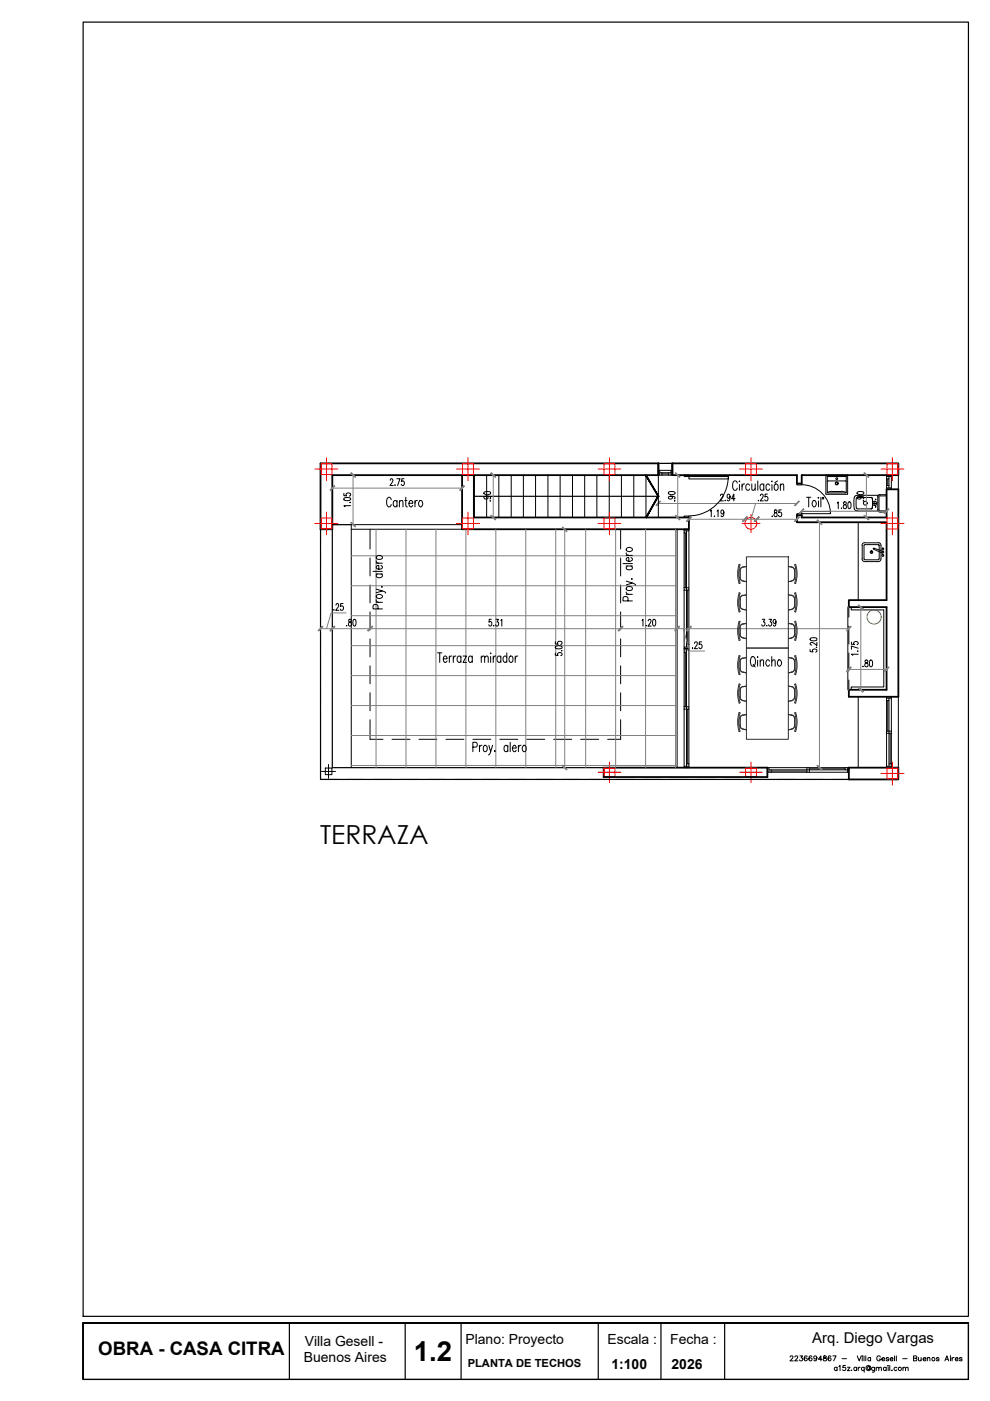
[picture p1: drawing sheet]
<svg xmlns="http://www.w3.org/2000/svg" width="210mm" height="297mm" viewBox="0 0 210 297" stroke-linecap="round" stroke-linejoin="round" font-family="sans-serif">
<defs><g id="words">
<text font-size="5.8" x="87.8" y="288.5">1.2</text>
<text font-size="5.6" x="67.9" y="178.9">TERRAZA</text>
<text font-size="4" x="20.8" y="287.3">OBRA - CASA CITRA</text>
<text font-size="3.2" x="172.2" y="284.7">Arq. Diego Vargas</text>
<g font-size="3">
<text x="64.6" y="285.3">Villa Gesell -</text>
<text x="98.7" y="285.1">Plano: Proyecto</text>
<text x="128.8" y="285.1">Escala :</text>
<text x="142.1" y="285.1">Fecha :</text>
<text x="64.4" y="288.8">Buenos Aires</text>
<text x="129.6" y="290.4">1:100</text>
<text x="142.4" y="290.4">2026</text>
</g>
<text font-size="2.4" x="99.2" y="289.9">PLANTA DE TECHOS</text>
</g></defs>
<!-- layer: muro -->
<path d="M68 98.2h71.6v2.5h-69.1v11.5h-2.5zM142.6 98.2h47.9v2.5h-20.5v1.8h-1v-1.8h-26.4zM98 100.7v11.5h48.1v-2.5h-45.6v-9M169 109.2h1v.5h18v-6h2.5v44h-10.5v-1.5h8v-17.5h-8v-1.5h8v-16.5h-19zM128 162.8h34.7v1.9h-34.7zM180 162.8h10.5v2.5h-10.5z" fill="none" stroke="#000" stroke-width=".38"/>
<!-- layer: vista 3 -->
<path d="M68 112.2v53.1h112M70.5 112.2v50.6h57.5M100.5 105.2h39.1" fill="none" stroke="#000" stroke-width=".25"/>
<!-- layer: Proyecciones -->
<g fill="none" stroke="#000" stroke-width=".21">
<path d="M68 112.2v2.7M68 116.8v3.8M78.5 112.2v4.2M78.5 118.3v3.8M131.6 112.2v4.2M131.6 118.3v3.8M68 122.5v3.9M68 128.3v3.8M68 134v3.8M68 139.7v3.8M78.5 124v3.8M78.5 129.7v3.8"/>
<path d="M78.5 135.5v3.8M131.6 124v3.8M131.6 129.7v3.8M131.6 135.5v3.8M180 128.7v2.1M180 132.7v3.9M180 138.5v3.8M68 145.4v3.8M68 151.1v3.8M68 156.8v3.8M78.5 152.6v4.1h2.7M78.5 141.2v3.8"/>
<path d="M78.5 146.9v3.8M83.1 156.7h3.8M88.8 156.7h3.8M94.5 156.7h3.9M100.3 156.7h3.8M106 156.7h3.8M111.7 156.7h3.8M117.4 156.7h3.8M123.1 156.7h3.8M131.6 152.6v4.1h-2.8M131.6 141.2v3.8M131.6 146.9v3.8"/>
<path d="M180 144.2v2M68 162.5v2.8h3.6M73.5 165.3h3.8M79.2 165.3h3.8M84.9 165.3h3.8M90.6 165.3h3.9M96.4 165.3h3.8M102.1 165.3h3.8M107.8 165.3h3.8M113.5 165.3h3.8M119.2 165.3h3.8M124.9 165.3h3.8"/>
<path d="M130.7 165.3h3.8M136.4 165.3h3.8M142.1 165.3h3.8M147.8 165.3h3.8M153.5 165.3h3.8M159.2 165.3h3.8M164.9 165.3h3.9M170.7 165.3h3.8M176.4 165.3h3.6"/>
</g>
<!-- layer: Escalera -->
<g fill="none" stroke="#000" stroke-width=".21">
<path d="M100.6 100.7v9M103.2 100.7v9M105.8 100.7v9M108.4 100.7v9M111 100.7v9M113.6 100.7v9M116.2 100.7v9M118.8 100.7v9M121.4 100.7v9M124 100.7v9M126.5 100.7v9M129.2 100.7v9"/>
<path d="M131.8 100.7v9M134.4 100.7v9M137 100.7v9M139.6 100.7v9"/>
</g>
<!-- layer: vista 3 -->
<path d="M136.9 100.8l2.8 4.4-2.7-4.5zM136.9 100.8l2.8 4.4h-.2zM139.5 105.2l-2.5 4.6 2.7-4.6zM139.5 105.2l-2.5 4.6-.1-.1z" fill="#000" stroke="#000" stroke-width=".21"/>
<!-- layer: carpinteria -->
<g fill="none" stroke="#000" stroke-width=".21">
<path d="M139.6 98.2h3M139.9 100.2h.4v.5h-.7v-1h.3v1M140.3 100.5h1.5M142.3 100.2h-.5v.5h.8v-1h-.3v1M145 112.6h1.1v-.4h-1.1v.8h.6v-.4M145 109.4h1.1v.3h-1.1zM145 100.7h1.1v.3h-1.1zM145.3 113v11.6M146.1 101h8.3v.5h-8.3zM154.4 101a8.4 8.4 0 0 1-8.4 8.4M169 102.5h1v.3h-1zM169 108.9h1v.3h-1z"/>
<path d="M170 102.8a6.1 6.1 0 0 1 6.1 6.1M170 108.4h6.1v.5h-6.1zM188 101h1v-.3h-1v.8h.5v-.5M188 103.4h1v.3h-1v-.8h.5v.5M188.2 101.5v1.4M145 124.6h1.1v.5h-1.1zM145 137.8h1.1v-.3h-1.1v.8h.6v-.5M145.3 138.3v11.5M145.6 137.2v-.5h.5v.8h-1.1v-.3h1.1M145.6 124.6v.5M145.8 125.1v11.6M145 149.8h1.1v.6h-1.1z"/>
<path d="M145.6 149.8v.6M145.8 150.4v11.6M188 148h1v-.3h-1v.8h.5v-.5M188 155h1v.5h-1zM188.2 148.5v6.5M188.5 155v.5M188.7 155.5v6.5M145.6 162.5v-.5h.5v.8h-1.1v-.3h1.1M163 163.2h.5v.5h-.8v-.9h.3v.9M163.5 163.5h7.6M171.1 162.8h.5v.9h-.5zM171.1 163.2h.5"/>
<path d="M171.6 163h7.6M179.7 162.8v.9h.3v-.9h-.8v.4h.5M188.5 162.5v-.5h.5v.8h-1v-.3h1"/>
</g>
<!-- layer: vista 1 -->
<g fill="none" stroke="#000" stroke-width=".21">
<path d="M139.9 99.7h2.4M70.5 111.2h27.5M74.5 112.2h23.5M140.3 100.2h1.5M140.3 100.7h1.5M143.6 112.2v50.6M145 113v11.6M145.6 113v11.6M146.1 112.6v12M188 101.5v1.4M188.5 101.5v1.4M189 101v2.4"/>
<path d="M190.5 100.7v3M145 125.1v12.1M145 138.3v11.5M145.6 125.1v11.6M145.6 138.3v11.5M146.1 125.1v11.6M146.1 137.8v12M179.8 128.7v17.5M145 150.4v12.1M145.6 150.4v11.6M146.1 150.4v11.6M188 148.5v6.5"/>
<path d="M188 155.5v7M188.5 148.5v6.5M188.5 155.5v6.5M189 148v7M189 155.5v6.5M190.5 147.7v15.1M163 162.8h8.1M163.5 163.2h7.6M163.5 163.7h7.6M171.6 163.2h7.6M171.6 162.8h7.6M171.6 163.7h8.1"/>
</g>
<!-- layer: SANITARIOS -->
<g fill="none" stroke="#000" stroke-width=".21">
<path d="M175.1 104.7l.1 .1M175.2 100.7l-.1 4M175.2 100.7h4.5M175.2 104.8h4.5M175.4 101.1l.1 3.4M175.5 101l-.1 .1M175.5 104.5h3.8M175.5 101h3.8M176.4 104.2l-1 .2M176.5 104.2h1.9M178.3 104.2l1 .2M179.2 102l.2 .1"/>
<path d="M179.3 102h-3.8l-.1 .1M179.3 101l.1 .1M179.4 101.1l-.1 3.4M179.7 100.7v4M179.7 104.7v.1M181.1 107.8l.3 .4 .5 .1M181.5 107.7l.3 .2h2.9M181.6 105.7v1.9M181.9 108.4h4.3M182 110.7v16.5M182.8 118.5v.3l.5 .3h2.9M182.8 115.6v2.9"/>
<path d="M183.2 115.6v2.9l.1 .1M183.3 115l-.5 .3v.3M183.4 115.1h2.8M183.4 118.7h2.8M184.7 105.5l.3 .2M184.7 105.4a.76 .76 0 0 1 .3 1.1v.4a.82 .82 0 0 1-.3 1M184.7 105.5h-2.9l-.3 .2M185 107.7l-.3 .2M185 106.8h.9M185.3 116.2l-.1 .2 1.9 .9M185.3 116.2l2 .7M185.5 106.3v.9"/>
<path d="M186.1 108l.2 .5 .3 .1M186.1 105.4v2.7M186.2 115l.5 .3 .1 .3M186.2 115.5l.2 .1M186.2 115.5h-2.9l-.1 .1M186.3 105l-4.9 .1a1.68 1.68 0 0 0-.4 1.8l.1 .9M186.3 108l.3 .3M186.4 118.5l-.2 .1M186.4 105.4v2.7M186.4 115.6v2.9M186.6 104.8l-.3 .1-.2 .5M186.6 105.1l-.3 .3"/>
<path d="M186.6 104.9h1.2M186.6 105.1h1.4M186.6 108.3h1.4M186.8 115.6v2.9l-.1 .3-.5 .3M187.8 104.8l.1 .2M187.9 108.5l-1.3 .1M188 105v3.5M182 147.7v15.1"/>
<circle cx="177.4" cy="102.5" r=".32"/>
<circle cx="177.4" cy="102.5" r=".23"/>
<circle cx="177.4" cy="101.5" r=".19"/>
<circle cx="183.5" cy="106.7" r=".4"/>
<circle cx="184.8" cy="117.1" r=".28"/>
<circle cx="184.8" cy="117.1" r=".19"/>
<circle cx="185.5" cy="106.7" r=".45"/>
<circle cx="185.7" cy="105.9" r=".06"/>
<circle cx="185.7" cy="107.4" r=".06"/>
<circle cx="187.2" cy="116.4" r=".19"/>
<circle cx="187.2" cy="117.8" r=".19"/>
<circle cx="187.2" cy="117.1" r=".19"/>
</g>
<!-- layer: COTAS -->
<g fill="none" stroke="#808080" stroke-width=".21">
<path d="M70.5 103.5h27.5M74.9 100.7v10.5M104.6 100.7v9M119.7 112.2v50.6M139.6 106.8h29.4M143.7 100.7v9M146.1 110.1h22.9M163.4 106.8h-3.2l-1 3.3M170 108.4h18M173.8 110.7v52.1M183.7 100.7v9M68 133.3h112"/>
<path d="M73.4 129.9h-3.2l-1 3.4M144.8 133.3l1.4 4.7h3.2M179.8 128.7h.2M182.5 128.7v17.5M179.8 146.2h.2M180 141.9h8"/>
</g>
<!-- layer: 0 -->
<g fill="#808080" stroke="#808080" stroke-width=".21">
<path d="M183.2 109.3l1 .8-.9-.9zM183.2 109.3l1 .8-.1 .1z"/>
<path d="M183.2 100.3l.9 .9 .1-.1zM183.2 100.3l.1-.1 .9 .9z"/>
<path d="M170.4 107.9l-.8 1 .8-.9zM170.4 107.9l-.8 1-.1-.1z"/>
<path d="M187.5 108.8l.1 .1 .8-1zM188.4 107.9l.1 .1-.9 .9z"/>
<path d="M104.1 109.3l1 .8-.9-.9zM104.1 109.3l1 .8-.1 .1z"/>
<path d="M104.1 100.3l.9 .9 .1-.1zM104.1 100.3l.1-.1 .9 .9z"/>
<path d="M187.5 142.3l.1 .1 .8-1zM188.4 141.4l.1 .1-.9 .9z"/>
<path d="M180.4 141.4l-.9 1 1-.9zM180.4 141.4l-.9 1v-.1z"/>
<path d="M179.5 133.7v.1l.9-1zM180.4 132.8l.1 .1-1 .9z"/>
<path d="M146.5 132.8l-.8 1 .9-.9zM145.6 133.7l.9-.9-.8 1z"/>
<path d="M182.1 145.7l-.1 .1 1 .8zM182 145.8l1 .8-.1 .2z"/>
<path d="M182 128.3l.9 .9 .1-.1zM182 128.3h.1l.9 .8z"/>
<path d="M173.2 162.3l1.1 .8-.9-.9zM173.2 162.3l1.1 .8-.1 .1z"/>
<path d="M173.2 110.3l1 .9h.1zM173.2 110.3l.2-.1 .9 1z"/>
<path d="M143.3 109.2l-.1 .1 1 .8zM143.2 109.3l1 .8-.1 .1z"/>
<path d="M143.2 100.3l.9 .9 .1-.1zM143.2 100.3l.1-.1 .9 .9z"/>
<path d="M74.5 110.7l-.1 .1 1 .8zM74.4 110.8l1 .8-.1 .1z"/>
<path d="M74.4 100.3l.9 .9 .1-.1zM74.4 100.3l.1-.1 .9 .9z"/>
<path d="M97.5 103.9l.1 .1 .8-1zM98.4 103l.1 .1-.9 .9z"/>
<path d="M70.9 103l-.8 1 .9-.9zM70.9 103l-.8 1-.1-.1z"/>
<path d="M140 106.2l-.8 1 .9-.9zM140 106.2l-.8 1-.1-.1z"/>
<path d="M168.5 107.1l.1 .1 .8-1zM169.4 106.2l.1 .1-.9 .9z"/>
<path d="M157.5 110.5l.1 .1 .8-1zM158.4 109.6l.1 .1-.9 .9z"/>
<path d="M146.5 109.6l-.8 1 .9-.9zM145.6 110.5l.9-.9-.8 1z"/>
<path d="M158.4 109.6l-.8 1 .9-.9zM157.5 110.5l.9-.9-.8 1z"/>
<path d="M159.9 110.5l.2 .1 .8-1zM160.9 109.6l.1 .1-.9 .9z"/>
<path d="M160.9 109.6l-.8 1 .9-.9zM159.9 110.5l1-.9-.8 1z"/>
<path d="M168.5 110.5l.1 .1 .8-1zM169.4 109.6l.1 .1-.9 .9z"/>
<path d="M145.6 133.7l.1 .1 .8-1zM146.5 132.8l.1 .1-.9 .9z"/>
<path d="M144 132.8l-.8 1 .9-.9zM143.1 133.7l.9-.9-.8 1z"/>
<path d="M143.1 133.7l.1 .1 .8-1zM144 132.8l.1 .1-.9 .9z"/>
<path d="M132 132.8l-.8 1 .9-.9zM132 132.8l-.8 1-.1-.1z"/>
<path d="M131.1 133.7l.1 .1 .8-1zM132 132.8l.1 .1-.9 .9z"/>
<path d="M78.9 132.8l-.8 1 .9-.9zM77.9 133.7l1-.9-.8 1z"/>
<path d="M77.9 133.7l.2 .1 .8-1zM78.9 132.8l.1 .1-.9 .9z"/>
<path d="M70.9 132.8l-.8 1 .9-.9zM70.9 132.8l-.8 1-.1-.1z"/>
<path d="M70 133.7l.1 .1 .8-1zM70.9 132.8l.1 .1-.9 .9z"/>
<path d="M68.4 132.8l-.8 1 .9-.9zM67.5 133.7l.9-.9-.8 1z"/>
<path d="M119.2 111.8l.9 .9 .1-.1zM119.3 111.7l.9 .9-1-.8z"/>
<path d="M119.3 162.2l-.1 .1 1 .8zM119.2 162.3l1 .8-.1 .1z"/>
</g>
<!-- layer: COTAS -->
<g fill="none" stroke="#000" stroke-width=".21">
<path d="M72.9 104.6v.5h.6a.43 .43 0 0 1 .4-.6 .43 .43 0 0 1 .4 .6l-.2 .1M73 105.6l.7-.1 .6 .1 .1 .2a.86 .86 0 0 1-1.5 0zM74.2 106.5h.2zM74.4 107.2h-1.5l.3 .2M82.7 101.8l.2-.3h.2l.2 .4-.6 1h.7M83.7 102.8h.1M84.1 101.5h.7l-.5 1.4M85.7 101.5h-.5v.6a.42 .42 0 0 1 .5 .4 .42 .42 0 0 1-.5 .4l-.1-.2M102.7 104.3h1.1h.2v.3a.89 .89 0 0 1-1.4-.1zM103.1 105.2l.3 .2a.39 .39 0 0 1-.3 .4 .39 .39 0 0 1-.4-.4l.4-.2 .7 .1 .2 .2-.1 .3M103.9 106.2h.1zM141.7 104.3l.8-.1 .6 .3a.89 .89 0 0 1-1.4 .1z"/>
<path d="M142.2 105.2l.4 .3a.43 .43 0 0 1-.5 .3 .43 .43 0 0 1-.4-.4l.5-.2 .6 .1 .3 .2-.2 .3M143 106.2h.1M150.6 108.4l.2-.3v1.4M151.5 109.4v.1zM152 108.4l.2-.3v1.4M152.8 105.1a.31 .31 0 0 1 .3-.4 .31 .31 0 0 1 .2 .5l-.6 1h.7M153.5 108.6l-.3 .4a.41 .41 0 0 1-.4-.5 .41 .41 0 0 1 .5-.3l.2 .4a.74 .74 0 0 1-.4 .9l-.2-.2M153.8 106.1h.1M154.8 105.2l-.3 .4a.41 .41 0 0 1-.4-.4 .41 .41 0 0 1 .5-.4l.2 .4a.74 .74 0 0 1-.4 1l-.2-.2M155.8 105.7h-.7l.5-.9v1.4M160.8 106.1v.1zM161.2 105.1a.3 .3 0 0 1 .3-.3 .3 .3 0 0 1 .3 .3l-.1 .4-.5 .7h.7"/>
<path d="M162.7 104.8h-.5v.6a.41 .41 0 0 1 .6 .3 .41 .41 0 0 1-.6 .4v-.2M163.7 109.4h.1M164.2 108.2v.4a.49 .49 0 0 1 .6 .4 .49 .49 0 0 1-.4 .5 .53 .53 0 0 1-.3-.6 .53 .53 0 0 1 .6-.3v-.4zM165.7 108.1h-.5l-.1 .6a.42 .42 0 0 1 .7 .4 .42 .42 0 0 1-.7 .3v-.2M177.5 106.7l.2-.3v1.5M178.4 107.7h.1M178.9 106.5v.4a.49 .49 0 0 1 .6 .4 .49 .49 0 0 1-.5 .6 .53 .53 0 0 1-.2-.7 .53 .53 0 0 1 .6-.3v-.4zM179.9 106.5l.2-.1a.86 .86 0 0 1 0 1.5l-.2-.1-.1-.6zM181.8 104.3h1.1h.2v.3a.89 .89 0 0 1-1.4-.1zM182.2 105.2l.4 .2a.39 .39 0 0 1-.4 .4 .39 .39 0 0 1-.4-.4l.4-.2 .7 .1 .2 .2-.1 .3M183 106.2h.1zM70.8 129.3v.1z"/>
<path d="M71.2 128.3a.32 .32 0 0 1 .5-.3 .32 .32 0 0 1 .1 .5l-.6 .9h.7M72.7 128h-.5v.6a.41 .41 0 0 1 .6 .3 .41 .41 0 0 1-.6 .4v-.2M73.4 132.7h.1zM74 131.4v.4a.49 .49 0 0 1 .5 .4 .49 .49 0 0 1-.4 .5 .54 .54 0 0 1-.2-.6 .54 .54 0 0 1 .5-.3v-.4zM75 131.4l.2-.1 .3 .3v.8l-.3 .3-.3-.3zM104.2 131.3h-.5v.6a.42 .42 0 0 1 .6 .4 .42 .42 0 0 1-.6 .4l-.1-.3M104.6 132.7h.1zM105.2 131.3h.5l-.3 .6a.41 .41 0 0 1 .3 .5 .41 .41 0 0 1-.6 .2v-.2M106.2 131.6l.2-.3v1.4M117.7 138.5v.4h.6a.43 .43 0 0 1 .4-.6 .43 .43 0 0 1 .4 .7h-.2M117.7 136v.5l.6 .1a.42 .42 0 0 1 .4-.6 .42 .42 0 0 1 .4 .6h-.2M117.8 137.1l.7-.2 .6 .2 .1 .2-.3 .2h-.9l-.2-.1z"/>
<path d="M119.1 137.9v.1zM136.1 131.6l.2-.3v1.4M137 132.6h.1M137.4 131.6l.2-.3h.3l.1 .3-.1 .5-.5 .6h.7M138.5 131.4l.2-.1a.86 .86 0 0 1 0 1.4l-.3-.3zM146.8 137.4v.1zM147.2 136.4l.2-.3a.38 .38 0 0 1 .5 .2 .38 .38 0 0 1-.2 .5l-.5 .7h.7M148.8 136.1h-.5l-.1 .6a.43 .43 0 0 1 .7 .3 .43 .43 0 0 1-.6 .4l-.1-.2M161.6 131.3h.6l-.3 .6a.42 .42 0 0 1 .3 .5 .42 .42 0 0 1-.6 .2l-.1-.2M162.6 132.6h.1M163 131.3h.6l-.3 .6a.42 .42 0 0 1 .3 .5 .42 .42 0 0 1-.6 .2v-.2M164.5 131.8l-.3 .4a.41 .41 0 0 1-.3-.5 .41 .41 0 0 1 .5-.3l.1 .4a.74 .74 0 0 1-.4 .9l-.1-.2"/>
<path d="M171.8 137.7v.5h.5a.44 .44 0 0 1 .4-.6 .44 .44 0 0 1 .5 .6l-.3 .1M171.8 135.3l1.1-.1 .3 .1v.4l-1.1 .1-.3-.2zM173.1 137.2h.1zM173.2 136.2v.6l-1-.6-.4 .2v.2l.3 .2M180.5 136.1v.5h.6a.43 .43 0 0 1 .4-.6 .43 .43 0 0 1 .3 .6l-.1 .1M181.8 138h.1M182 138.7h-1.5l.3 .3M182 137.4l-1.5-.4v.7M183 141.3h.1M183.4 140v.4a.53 .53 0 0 1 .6 .4 .53 .53 0 0 1-.2 .6 .45 .45 0 0 1-.5-.5 .45 .45 0 0 1 .6-.4l.1-.3a.33 .33 0 0 0-.6-.2zM184.5 140l.1-.1a.86 .86 0 0 1 0 1.5l-.2-.3z"/>
</g>
<!-- layer: Texto -->
<g fill="none" stroke="#000" stroke-width=".21">
<path d="M79.8 118.9l.1 .3 .4 .2M79.8 119.4h1.3M79.9 118l.6-.2a.5 .5 0 0 1 .6 .5 .74 .74 0 0 1-.7 .3 .74 .74 0 0 1-.6-.5zM80.8 119.9l.2 .1a.63 .63 0 0 1-.4 .7 .63 .63 0 0 1-.7-.2v-.5l.4-.1v.8M82.9 105.9a.51 .51 0 0 0-.5-.5 1.48 1.48 0 0 0 0 2.1 .51 .51 0 0 0 .5-.5M84.2 106.4l-.2-.2a.62 .62 0 0 0-.7 .4 .62 .62 0 0 0 .3 .7l.3 .2 .3-.3M84.2 106.1v1.4M84.7 106.5l.3-.4 .4 .1v1.3M84.7 106.1v1.4M85.8 106.1h.5M86 105.4l.1 1.9 .3 .2M86.7 106.7h.8l-.3-.6a.7 .7 0 0 0-.5 .7 .7 .7 0 0 0 .5 .7l.3-.3"/>
<path d="M88 106.1v1.4M88.5 106.1l-.3 .1-.2 .5M89 106.2l.1-.1a.69 .69 0 0 1 .5 .7 .69 .69 0 0 1-.5 .7l-.4-.6zM132.1 119.5h2M132.8 117.2l.1 .3 .4 .3M132.8 117.8h1.3M132.9 116.3l.6-.2a.5 .5 0 0 1 .6 .5 .71 .71 0 0 1-.7 .4 .71 .71 0 0 1-.6-.6zM133.8 118.2l.3 .3a.66 .66 0 0 1-.7 .5 .66 .66 0 0 1-.6-.5l.1-.2 .4-.1v.8M156.3 102.4l-.3-.4a.83 .83 0 0 0-.7 1.2l.1 .3a.49 .49 0 0 0 .7 .4l.2-.4M156.8 102v.1zM156.8 102.7v1.3M157.3 102.6v1.4"/>
<path d="M157.9 102.6a.57 .57 0 0 0-.6 .6M158.9 102.9l-.3-.3a.7 .7 0 0 0-.5 .7 .7 .7 0 0 0 .5 .7l.3-.3M159.4 102.6v1.3l.4 .1 .3-.4M160.1 102.6v1.4M160.7 102v2M161.9 102.9l-.3-.3a.7 .7 0 0 0-.5 .7 .7 .7 0 0 0 .5 .7l.3-.3M161.9 102.6v1.4M163.2 102.9l-.3-.3a.7 .7 0 0 0-.5 .7 .7 .7 0 0 0 .5 .7l.3-.3M163.7 102v.1zM163.7 102.7v1.3M164.3 102.7l.2-.1a.7 .7 0 0 1 .5 .7 .7 .7 0 0 1-.5 .7l-.4-.6zM164.9 102l-.6 .3"/>
<path d="M165.5 103l.3-.4 .3 .1 .1 1.3M165.5 102.6v1.4M171 105.4h.9M171.5 105.4v2.1M172.4 106.2l.1-.1a.69 .69 0 0 1 .6 .7 .69 .69 0 0 1-.6 .7l-.3-.6zM173.5 105.4v.2zM173.5 106.2v1.3M174 105.4v2.1M174.4 105.5l.2 .1-.1 .2zM79.1 121.1h2M79.8 127.2l.1 .3 .4 .2M79.8 124.9l1.3 .4-1.3 .4"/>
<path d="M79.8 127.7h1.3M79.8 121.7h1.3M79.9 126.2l.6-.2a.5 .5 0 0 1 .6 .6 .71 .71 0 0 1-.7 .3 .71 .71 0 0 1-.6-.5zM80 121.7l-.1 .1a.64 .64 0 0 0 .4 .8 .64 .64 0 0 0 .8-.4v-.3l-.3-.2M80.2 129.1v-.6l-.3-.3-.7 .1-.1 .8h2M81 124.4v.1zM81.1 125.3l.6 .2 .1 .3M92.8 138.4h.9M93.2 138.4v2M94 139.7h.8l-.3-.6a.7 .7 0 0 0-.5 .7 .7 .7 0 0 0 .5 .6l.3-.2M95.3 139.1v1.3M95.8 139.1l-.4 .1-.1 .5"/>
<path d="M96.1 139.1v1.3M96.7 139.1l-.4 .1-.2 .5M97.7 139.4l-.1-.2a.62 .62 0 0 0-.7 .3 .62 .62 0 0 0 .2 .8l.4 .1 .2-.2M97.7 139.1v1.3M98.2 139.1h.7l-.7 1.3h.7M100.1 139.4l-.3-.3a.7 .7 0 0 0-.5 .7 .7 .7 0 0 0 .5 .6l.3-.2M100.1 139.1v1.3M102 139.5l.4-.4 .3 .1 .1 1.2M102 139.1v1.3M102.8 139.5l.3-.4 .3 .1 .1 1.2M104 138.4v.2zM104 139.2v1.2"/>
<path d="M104.6 139.1v1.3M105.1 139.1l-.3 .1-.2 .5M106.2 139.4l-.1-.2a.62 .62 0 0 0-.8 .3 .62 .62 0 0 0 .3 .8l.3 .1 .3-.2M106.2 139.1v1.3M107.5 139.4l-.2-.2a.62 .62 0 0 0-.7 .3 .62 .62 0 0 0 .3 .8l.3 .1 .3-.2M107.5 138.4v2M108.1 139.2a.64 .64 0 0 1 .7 .3 .64 .64 0 0 1-.2 .8l-.2 .1a.73 .73 0 0 1-.5-.5 .73 .73 0 0 1 .2-.7zM109.2 139.1v1.3M109.8 139.1l-.4 .1-.2 .5M132.8 125.5l.2 .5h.3M132.8 123.2l1.3 .4-1.3 .4M132.8 126h1.3"/>
<path d="M132.8 120h1.3M132.9 124.5a.64 .64 0 0 1 .7-.2 .64 .64 0 0 1 .4 .7l-.5 .2a.55 .55 0 0 1-.7-.5zM133 120l-.1 .2a.37 .37 0 0 0 .1 .6h.5a.45 .45 0 0 0 .6-.5l-.3-.3M133.2 127.4v-.6l-.4-.3a.52 .52 0 0 0-.7 .3v.6h2M134 122.7v.1zM134.1 123.6l.7 .5M159.4 139.3l.1-.1a.65 .65 0 0 1 .7 .8l-.1 .7a.49 .49 0 0 1-.7 .4l-.3-.6v-.5zM160.6 139.2v.2zM160.6 140v1.3M161.2 139.9v1.4M163.6 139.2v2.1M165 140l.2-.1a.69 .69 0 0 1 .5 .7 .69 .69 0 0 1-.5 .7l-.4-.6z"/>
<path d="M100.3 158.4l.8-.1 .1-.3-.1-.5-.8-.1v2M101.7 158v1.4M102.2 158l-.5 .3v.3M102.6 158.1l.2-.1a.7 .7 0 0 1 .5 .7 .7 .7 0 0 1-.5 .7l-.3-.3v-.3zM103.6 158l.4 1.4 .5-1.4M104 159.4l-.1 .4-.3 .2M104.9 159.2v.2zM107.7 158.3l-.3-.3a.7 .7 0 0 0-.5 .7 .7 .7 0 0 0 .5 .7l.3-.3M107.7 158v1.4M108.2 157.4v2M108.6 158.6h.8l-.2-.6a.69 .69 0 0 0-.6 .7 .69 .69 0 0 0 .6 .7l.2-.3M109.9 158v1.4"/>
<path d="M110.5 158a.57 .57 0 0 0-.6 .6M110.9 158.1l.2-.1a.7 .7 0 0 1 .5 .7 .7 .7 0 0 1-.5 .7l-.4-.6zM159.7 140.9l.4 .5M161.2 140.3l.3-.4 .4 .1v1.3M163.2 140.2l-.3-.3a.69 .69 0 0 0-.5 .7 .69 .69 0 0 0 .5 .7l.3-.3M163.6 140.3l.4-.4 .3 .1 .1 1.3M167.5 287.7l.2-.2h.3l.1 .2-.6 .8h.7M168.5 287.7a.3 .3 0 0 1 .5-.2 .3 .3 0 0 1 0 .5l-.5 .5h.7M169.6 287.5h.6l-.3 .4a.34 .34 0 0 1 .3 .3 .34 .34 0 0 1-.3 .4 .34 .34 0 0 1-.4-.3M171.1 287.6v-.1a.49 .49 0 0 0-.6 .5 .49 .49 0 0 0 .5 .5 .33 .33 0 0 0 0-.6 .33 .33 0 0 0-.5 .3M172.1 287.6v-.1a.49 .49 0 0 0-.6 .5 .49 .49 0 0 0 .5 .5 .33 .33 0 0 0 0-.6 .33 .33 0 0 0-.5 .3M173.2 287.8a.34 .34 0 0 1-.4 .3 .34 .34 0 0 1-.3-.4 .34 .34 0 0 1 .5-.2 .54 .54 0 0 1 .2 .6 .54 .54 0 0 1-.6 .4v-.1"/>
<path d="M174.3 288.2h-.8l.5-.7v1M174.6 287.5v.3l.7 .4a.36 .36 0 0 1-.4 .3 .36 .36 0 0 1-.3-.3l.6-.5-.1-.2zM176.2 287.6l-.1-.1a.52 .52 0 0 0-.6 .4 .52 .52 0 0 0 .4 .6 .33 .33 0 0 0 .3-.3 .33 .33 0 0 0-.3-.3 .33 .33 0 0 0-.3 .3M176.6 287.5h.7l-.5 1M177.5 290a.34 .34 0 0 0-.5 0 .34 .34 0 0 0 0 .5 .34 .34 0 0 0 .5-.1M177.5 289.9v.7M177.9 289.7l.2-.2v1.1M178.5 288.1h1M179.3 289.5h-.6v.5a.37 .37 0 0 1 .5 0 .37 .37 0 0 1 0 .5 .37 .37 0 0 1-.5-.1M179.7 289.9h.5l-.5 .7h.5M180.6 290.5h.1M181.6 290a.34 .34 0 0 0-.5 0 .34 .34 0 0 0 0 .5 .34 .34 0 0 0 .5-.1"/>
<path d="M181.6 289.9v.7M181.8 287.5l.4 1 .4-1M182 289.9v.7M182.4 289.9h-.3l-.1 .3M182.8 287.5h.1M182.8 287.8v.7M183.2 287.5v1M183.2 290a.34 .34 0 0 0-.5 0 .34 .34 0 0 0 0 .5 .34 .34 0 0 0 .5-.1M183.2 289.9v1M183.6 287.5v1M184.4 289.9l-.2-.1a.3 .3 0 0 0-.3 .3 .3 .3 0 0 0 .3 .3l.2-.2M184.4 289.8v.5a.32 .32 0 0 0 .3-.3 .32 .32 0 0 0-.2-.4 .53 .53 0 0 0-.8 .1 .53 .53 0 0 0 .1 .7 .53 .53 0 0 0 .7 0"/>
<path d="M184.6 288a.33 .33 0 0 0-.5-.1 .33 .33 0 0 0 0 .5 .33 .33 0 0 0 .5 0M184.6 287.8v.7M185.4 289.9v.8l-.2 .2h-.2M185.4 290a.35 .35 0 0 0-.5 0 .35 .35 0 0 0 0 .5 .35 .35 0 0 0 .5-.1M185.8 290.1l.2-.2h.3v.7M185.8 289.9v.7M186.3 290.1l.3-.2h.2l.1 .7M186.7 287.7a.39 .39 0 0 0-.5-.2 .39 .39 0 0 0-.3 .4v.2a.38 .38 0 0 0 .4 .4 .38 .38 0 0 0 .4-.4h-.3M187 288.1h.6a.34 .34 0 0 0-.5-.3 .34 .34 0 0 0-.1 .6l.2 .1 .4-.1M187.9 290a.34 .34 0 0 0-.5 0 .34 .34 0 0 0 0 .5 .34 .34 0 0 0 .5-.1M187.9 289.9v.7M188.3 289.5v.1z"/>
<path d="M188.3 289.9v.7M188.4 288l-.2-.2-.3 .2 .5 .2v.3h-.3l-.2-.1M188.7 289.5v1.1M188.7 288.1h.6v-.2a.33 .33 0 0 0-.5 .1 .33 .33 0 0 0 .1 .4 .33 .33 0 0 0 .4 0M189.1 290.5h.1M189.7 287.5v1M190 287.5v1M190.2 290a.35 .35 0 0 0-.5 0 .35 .35 0 0 0 0 .5 .35 .35 0 0 0 .5-.1M191.4 288.1h.9M191.4 290.1l.3-.2h.2l.1 .7M191.4 289.9v.7M192 290.1l.2-.2h.3v.7"/>
<path d="M193.7 288l.6-.1 .1-.2-.2-.2h-.5v1l.6-.1 .1-.2-.2-.2M194.7 287.8l.1 .7h.4l.1-.2M195.3 287.8v.7M195.7 288.1h.6v-.2a.33 .33 0 0 0-.5 .1 .33 .33 0 0 0 0 .4 .33 .33 0 0 0 .5 0M196.6 288l.4-.2 .2 .7M196.6 287.8v.7M199.1 288l-.2-.2-.4 .2 .5 .2v.3h-.3l-.2-.1M200.3 288.5l.5-1 .3 1M200.5 288.2h.5M201.5 287.5h.1M201.5 287.8v.7M201.9 287.8v.7"/>
<path d="M202.3 287.8l-.4 .3M202.5 288.1h.6v-.2a.33 .33 0 0 0-.5 .1 .33 .33 0 0 0 .1 .4 .33 .33 0 0 0 .4 0M204 288l-.2-.2-.4 .2 .5 .2v.3h-.4l-.1-.1"/>
<circle cx="190.8" cy="290.2" r=".35"/>
<circle cx="197.9" cy="288.2" r=".35"/>
</g>
<!-- layer: vista 2 -->
<path d="M70.5 111.2h4v51.6M180.5 128.7v.6h6.9v16.4h-6.9v.5" fill="none" stroke="#000" stroke-width=".21"/>
<!-- layer: Inst. Ventilaciones -->
<circle cx="185.3" cy="130.8" r="1.5" fill="none" stroke="#37dd00" stroke-width=".21"/>
<!-- layer: Columnas -->
<g fill="none" stroke="#f00" stroke-width=".21">
<path d="M66.8 99.5h4.8M68.1 98.3h2.3v2.3h-2.3zM69.2 97.1v4.8M96.8 99.5h4.9M98.1 98.3h2.3v2.3h-2.3zM99.2 97.1v4.8M126.8 99.5h4.8M128.1 98.3h2.3v2.3h-2.3zM129.2 97.1v4.8M156.8 99.5h4.8M158.1 98.3h2.3v2.3h-2.3zM159.2 97.1v4.8"/>
<path d="M186.8 99.5h4.9M188.1 98.3h2.3v2.3h-2.3zM189.2 97.1v4.8M66.8 111h4.8M68.1 109.8h2.3v2.3h-2.3zM69.2 108.6v4.8M96.8 111h4.9M98.1 109.8h2.3v2.3h-2.3zM99.2 108.6v4.8M126.8 111h4.8M128.1 109.8h2.3v2.3h-2.3zM129.2 108.6v4.8"/>
<path d="M157.3 111h3.8M159.2 109.1v3.8M186.8 111h4.9M188.1 109.8h2.3v2.3h-2.3zM189.2 108.6v4.8M126.8 163.7h4.8M128.1 162.8h2.3v1.9h-2.3zM129.2 161.6v4.3M156.8 163.7h4.8M158.1 162.8h2.3v1.9h-2.3zM159.2 161.6v4.3M186.8 164h4.9"/>
<path d="M188.1 162.8h2.3v2.3h-2.3zM189.2 161.6v4.8"/>
<circle cx="159.2" cy="111" r="1.25"/>
</g>
<path d="M68.2 163.6h2.9M69 162.8h1.4v1.4h-1.4zM69.7 162.1v2.9" fill="none" stroke="#000" stroke-width=".21"/>
<!-- layer: Mobiliario -->
<g fill="none" stroke="#2e2e2e" stroke-width=".21">
<path d="M156.7 119.7h.2a7.2 7.2 0 0 0 0 3.9M156.7 119.7l-.3 1.7 .3 2.3M158.3 118.1h8.8v19.3h-8.8zM168.7 119.7l.3 1.7-.3 2.3M168.7 119.7h-.2a7.2 7.2 0 0 1 0 3.9M156.7 139h.2a8 8 0 0 0 0 4h-.2M156.7 125.7h.2a8.2 8.2 0 0 0 0 4h-.2M156.7 131.7l.2 .1M156.7 139l-.3 1.7 .3 2.3M156.7 131.7l-.3 1.7 .3 2.4M156.7 125.7l-.3 1.7 .3 2.3M156.9 128.4a.83 .83 0 0 0 .6 .8"/>
<path d="M156.9 134.5a.83 .83 0 0 0 .6 .8M156.9 123.6l-.2 .1M156.9 128.4a.78 .78 0 0 0 .6 .8M156.9 133.1v1.4a.78 .78 0 0 0 .6 .7M156.9 131.8a8.3 8.3 0 0 0-.1 4h-.1M156.9 121v1.4M156.9 127v1.4M156.9 133.1v1.4M157.5 126.2a.83 .83 0 0 0-.6 .8M157.5 132.2a.83 .83 0 0 0-.6 .9M157.5 120.2a.83 .83 0 0 0-.6 .8M157.5 126.2a.78 .78 0 0 0-.6 .8v1.4"/>
<path d="M157.5 132.3a.78 .78 0 0 0-.6 .8M157.5 120.2a.78 .78 0 0 0-.6 .8v1.4a.89 .89 0 0 0 .6 .8 .83 .83 0 0 1-.6-.8M157.6 129.2l.7 .2-.7-.2M157.6 135.3l.7 .1M157.6 135.2l.7 .2M157.6 123.2l.7 .1M158.3 137.4h8.8v19.3h-8.8zM158.3 139.4l-.7 .2 .7-.2M158.3 126.1l-.7 .1M158.3 126.1l-.7 .2M158.3 132.2l-.7 .1 .7-.1M158.3 120.1l-.7 .2"/>
<path d="M167.1 139.4l.8 .2-.8-.2M167.1 126.1l.8 .1M167.1 126.1l.8 .2M167.1 132.2l.8 .1-.8-.1M167.8 126.2a.78 .78 0 0 1 .7 .8M167.8 132.3a.78 .78 0 0 1 .7 .8M167.8 120.2a.78 .78 0 0 1 .7 .8M167.8 126.2a.83 .83 0 0 1 .7 .8v1.4M167.8 132.2a.83 .83 0 0 1 .7 .9M167.8 120.2a.83 .83 0 0 1 .7 .8v1.4a.83 .83 0 0 1-.7 .8 .89 .89 0 0 0 .7-.8M167.9 129.2l-.8 .2M167.9 135.3l-.8 .1"/>
<path d="M167.9 135.2l-.8 .2M167.9 123.2l-.8 .1M167.9 120.2l-.8-.1 .8 .2M168.5 128.4a.78 .78 0 0 1-.7 .8M168.5 134.5a.78 .78 0 0 1-.7 .7M168.5 131.8a8.3 8.3 0 0 1 .1 4h.1M168.5 128.4a.83 .83 0 0 1-.7 .8M168.5 133.1v1.4a.83 .83 0 0 1-.7 .8M168.5 123.6l.2 .1M168.7 139l.3 1.7-.3 2.3M168.7 131.7l.3 1.7-.3 2.4M168.7 125.7l.3 1.7-.3 2.3"/>
<path d="M168.7 139h-.2a8 8 0 0 1 0 4h.2M168.7 125.7h-.2a8.2 8.2 0 0 1 0 4h.2M168.7 131.7l-.2 .1M156.7 145l.2 .1M156.7 151.1l.2 .1M156.7 151.1l-.3 1.7 .3 2.3M156.7 145l-.3 1.7 .3 2.3M156.9 147.8a.83 .83 0 0 0 .6 .8M156.9 153.8a.83 .83 0 0 0 .6 .8M156.9 140.3a.74 .74 0 0 1 .6-.8 .78 .78 0 0 0-.6 .8v1.4a.89 .89 0 0 0 .6 .8 .83 .83 0 0 1-.6-.8M156.9 155l-.2 .1M156.9 147.8a.78 .78 0 0 0 .6 .7"/>
<path d="M156.9 152.4v1.4a.78 .78 0 0 0 .6 .8M156.9 145.1a8.3 8.3 0 0 0-.1 4h-.1M156.9 151.1l-.3 1.7 .3 2.2M156.9 140.3v1.5M156.9 146.4v1.4M156.9 152.4v1.4M157.5 145.5a.83 .83 0 0 0-.6 .9M157.5 151.6a.83 .83 0 0 0-.6 .8M157.5 145.6a.78 .78 0 0 0-.6 .8v1.4M157.5 151.6a.78 .78 0 0 0-.6 .8M157.6 148.5l.7 .2-.7-.1M157.6 142.5l.7 .2"/>
<path d="M157.6 142.5l.7 .1M158.3 145.4l-.7 .2M158.3 145.5l-.7 .1M158.3 154.7l-.7-.1 .7 .2M158.3 151.5l-.7 .1 .7-.1M167.1 145.4l.8 .2M167.1 145.5l.8 .1M167.1 154.7l.8-.1-.8 .2M167.1 151.5l.8 .1-.8-.1M167.8 145.6a.78 .78 0 0 1 .7 .8M167.8 151.6a.78 .78 0 0 1 .7 .8M167.8 145.5a.83 .83 0 0 1 .7 .9v1.4"/>
<path d="M167.8 151.6a.83 .83 0 0 1 .7 .8M167.9 148.5l-.8 .2 .8-.1M167.9 142.5l-.8 .2M167.9 142.5l-.8 .1M168.5 147.8a.78 .78 0 0 1-.7 .7M168.5 153.8a.78 .78 0 0 1-.7 .8M168.5 140.3a.89 .89 0 0 0-.7-.8 .83 .83 0 0 1 .7 .8v1.4a.83 .83 0 0 1-.7 .8 .89 .89 0 0 0 .7-.8M168.5 145.1a8.3 8.3 0 0 1 .1 4h.1M168.5 151.1l.3 1.7-.3 2.2M168.5 147.8a.83 .83 0 0 1-.7 .8M168.5 152.4v1.4a.83 .83 0 0 1-.7 .8M168.5 155l.2 .1"/>
<path d="M168.7 151.1l.3 1.7-.3 2.3M168.7 145l.3 1.7-.3 2.3M168.7 145l-.2 .1M168.7 151.1l-.2 .1"/>
</g>
<!-- layer: sombreado -->
<g fill="none" stroke="#808080" stroke-width=".21">
<path d="M74.5 117.8h69.1M79.7 112.2v50.6M86.1 112.2v50.6M92.4 112.2v50.6M98.8 112.2v50.6M105.1 112.2v50.6M111.5 112.2v50.6M117.8 112.2v50.6M124.2 112.2v50.6M130.5 112.2v50.6M136.9 112.2v50.6M143.2 112.2v50.6"/>
<path d="M74.5 136.9h69.1M74.5 130.5h69.1M74.5 124.2h69.1M74.5 155.9h69.1M74.5 149.6h69.1M74.5 143.2h69.1M74.5 162.3h69.1"/>
</g>
<!-- layer: Hoja -->
<path d="M17.6 4.7h187.7v274.4h-187.7zM17.6 280.5h187.7v12h-187.7v-12v12h187.7v-12zM61.4 280.4v12M85.9 280.4v12M97.8 280.4v12M126.8 280.4v12M140.1 280.4v12M153.6 280.4v12" fill="none" stroke="#000" stroke-width=".25"/>
<use href="#words"/>
</svg>
